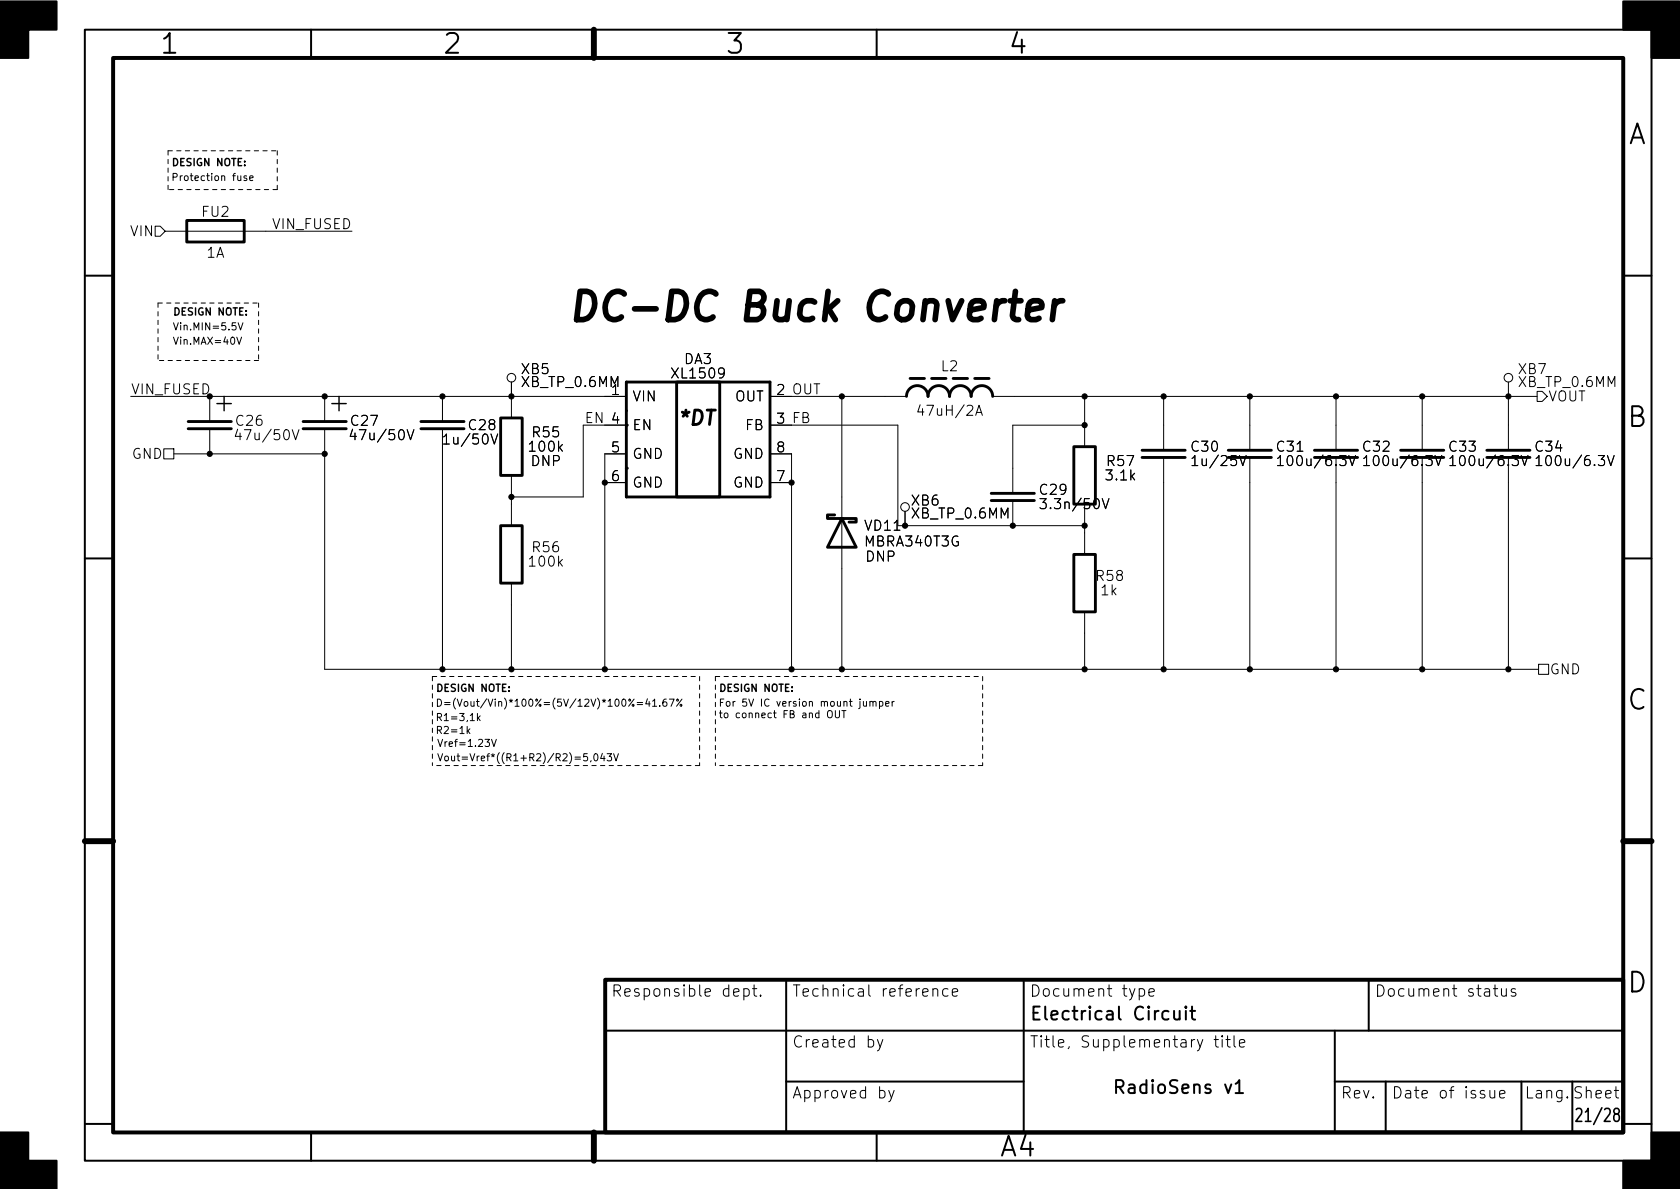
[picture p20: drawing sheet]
<svg xmlns="http://www.w3.org/2000/svg" width="297mm" height="210mm" viewBox="0 0 297 210" stroke-linecap="round" stroke-linejoin="round" font-family="sans-serif">
<defs><g id="words">
<text font-size="7" x="100.1" y="56.8">DC-DC Buck Converter</text>
<g font-size="4.9">
<text x="28.6" y="9.5">1</text>
<text x="78.6" y="9.5">2</text>
<text x="128.6" y="9.5">3</text>
<text x="178.6" y="9.5">4</text>
<text x="287.7" y="25.5">A</text>
<text x="287.7" y="75.5">B</text>
<text x="287.7" y="125.5">C</text>
<text x="287.7" y="175.5">D</text>
<text x="176.9" y="204.5">A4</text>
</g>
<text font-size="3.5" x="120.4" y="75.2">*DT</text>
<g font-size="3.2">
<text x="182" y="180.4">Electrical Circuit</text>
<text x="198" y="193.4">RadioSens v1</text>
<text x="279.5" y="198.4">21/28</text>
</g>
<g font-size="2.8">
<text x="108" y="176.3">Responsible dept.</text>
<text x="140" y="176.3">Technical reference</text>
<text x="182" y="176.3">Document type</text>
<text x="243" y="176.3">Document status</text>
<text x="140" y="185.3">Created by</text>
<text x="182" y="185.3">Title, Supplementary title</text>
<text x="140" y="194.3">Approved by</text>
<text x="237" y="194.3">Rev.</text>
<text x="246" y="194.3">Date of issue</text>
<text x="269.5" y="194.3">Lang. Sheet</text>
</g>
<g font-size="2.5">
<text x="23.2" y="41.8">VIN</text>
<text x="35.8" y="38.3">FU2</text>
<text x="48.3" y="40.5">VIN_FUSED</text>
<text x="36.5" y="45.6">1A</text>
<text x="121" y="64.4">DA3</text>
<text x="166.4" y="65.7">L2</text>
<text x="23.1" y="69.7">VIN_FUSED</text>
<text x="92.2" y="66.2">XB5</text>
<text x="92.4" y="68.4">XB_TP_0.6MM</text>
<text x="108.2" y="69.8">1</text>
<text x="111.8" y="71">VIN</text>
<text x="119.1" y="66.9">XL1509</text>
<text x="129.9" y="71">OUT</text>
<text x="137.4" y="69.8">2 OUT</text>
<text x="137.4" y="69.8">2</text>
<text x="268.5" y="66.2">XB7</text>
<text x="268.7" y="68.4">XB_TP_0.6MM</text>
<text x="273.7" y="71">VOUT</text>
<text x="41.8" y="75.3">C26</text>
<text x="42.5" y="77.8">47u/50V</text>
<text x="62.1" y="75.3">C27</text>
<text x="62.8" y="77.8">47u/50V</text>
<text x="83" y="76.1">C28</text>
<text x="94.2" y="77.3">R55</text>
<text x="103.5" y="74.8">EN 4</text>
<text x="108.2" y="74.9">4</text>
<text x="111.8" y="76.1">EN</text>
<text x="131.8" y="76.1">FB</text>
<text x="137.4" y="74.9">3 FB</text>
<text x="137.4" y="74.9">3</text>
<text x="162.9" y="73.5">47uH/2A</text>
<text x="23.3" y="81.1">GND</text>
<text x="79.1" y="78.6">1u/50V</text>
<text x="93.8" y="79.9">100k</text>
<text x="93.9" y="82.4">DNP</text>
<text x="108.2" y="80">5</text>
<text x="111.8" y="81.1">GND</text>
<text x="129.6" y="81.1">GND</text>
<text x="137.4" y="80">8</text>
<text x="195.8" y="82.4">R57</text>
<text x="210.7" y="79.9">C30</text>
<text x="211.5" y="82.4">1u/25V</text>
<text x="225.8" y="79.9">C31</text>
<text x="227" y="82.4">100u/6.3V</text>
<text x="241.1" y="79.9">C32</text>
<text x="242.2" y="82.4">100u/6.3V</text>
<text x="256.3" y="79.9">C33</text>
<text x="257.5" y="82.4">100u/6.3V</text>
<text x="271.6" y="79.9">C34</text>
<text x="272.7" y="82.4">100u/6.3V</text>
<text x="108.2" y="85.1">6</text>
<text x="111.8" y="86.2">GND</text>
<text x="129.6" y="86.2">GND</text>
<text x="137.4" y="85.1">7</text>
<text x="161.2" y="89.4">XB6</text>
<text x="183.9" y="87.5">C29</text>
<text x="195.7" y="85">3.1k</text>
<text x="153" y="93.8">VD11</text>
<text x="161.4" y="91.7">XB_TP_0.6MM</text>
<text x="184.9" y="90">3.3n/50V</text>
<text x="93.8" y="100.2">100k</text>
<text x="94.2" y="97.7">R56</text>
<text x="153.1" y="96.6">MBRA340T3G</text>
<text x="153.1" y="99.3">DNP</text>
<text x="193.9" y="102.7">R58</text>
<text x="194.7" y="105.3">1k</text>
<text x="274" y="119.2">GND</text>
</g>
<g font-size="1.8">
<text x="30.2" y="29.4">DESIGN NOTE:</text>
<text x="30.2" y="32">Protection fuse</text>
<text x="30.5" y="55.8">DESIGN NOTE:</text>
<text x="30.5" y="58.4">Vin.MIN=5.5V</text>
<text x="30.5" y="60.9">Vin.MAX=40V</text>
<text x="77" y="125">D=(Vout/Vin)*100%=(5V/12V)*100%=41.67%</text>
<text x="77" y="122.3">DESIGN NOTE:</text>
<text x="127" y="124.9">For 5V IC version mount jumper</text>
<text x="127" y="122.3">DESIGN NOTE:</text>
<text x="77" y="127.5">R1=3,1k</text>
<text x="77" y="129.8">R2=1k</text>
<text x="127" y="127">to connect FB and OUT</text>
<text x="77.2" y="134.6">Vout=Vref*((R1+R2)/R2)=5,043V</text>
<text x="77.2" y="132.1">Vref=1.23V</text>
</g>
</g></defs>
<g fill="none" stroke="#000" stroke-width=".35">
<path d="M15 5.2h277v200.1h-277zM55 5.2v5M105 5.2v5M155 5.2v5M15 48.7h5M287 48.7h5M15 98.7h5M287 98.7h5M15 148.7h5M287 148.7h5M139 173.3v27M181 173.3v27"/>
<path d="M206.6 178.9l-.7-.1-.4 .4v.7l.2 .3 .2 .1 .7-.1M207.6 178.8v1.2l.1 .2a.62 .62 0 0 0 .9-.1M208.6 178.8v1.5M209.7 178l-.1 .1 .1 .1 .1-.1-.1-.1v.2M209.7 178.8v1.5M210.4 178.8h.9M210.8 178v2l.1 .2 .4 .1M242 173.3v9M15 198.7h5M107 182.3h180M139 191.3h42M218.5 191.7l.6-.7v2.3"/>
<path d="M218.5 193.3h1.3M236 191.3h51M236 182.3v18M245 191.3v9M269 191.3v9M278 191.3v9M287 198.7h5M55 200.3v5M105 200.3v5M155 200.3v5"/>
</g>
<path d="M20 10.2h267v190.1h-267zM107 173.3h180v27h-180z" fill="none" stroke="#000" stroke-width=".7"/>
<path d="M105 5.2v5M15 148.7h5M287 148.7h5M105 200.3v5" fill="none" stroke="#000" stroke-width="1.1"/>
<path d="M0 .2h10v5h-5v5h-5zM287 .2h10v10h-5v-5h-5zM0 200.3h5v5h5v5h-10zM292 200.3h5v10h-10v-5h5z" fill="#000" stroke="#000" stroke-width=".35"/>
<g fill="none" stroke="#000" stroke-width=".18">
<path d="M27.4 40h.9l.9 .9-.9 .9h-.9zM42 31.1l.1 .8h.3l.2-.1M42.6 31.1v.8M43.6 31.1h-.3l-.2 .2 .1 .1 .4 .2v.3h-.5M44.2 31.5l.6-.1-.1-.3h-.4l-.1 .2v.6h.5M29.2 40.9h33M41.9 59.6l.4 1.3 .4-1.3M42.1 57.1l.4 1.2 .5-1.2M23.1 70.1h87.6M29 79.4h1.7v1.7h-1.7zM37.1 70.1v4.4M37.1 75.8v4.5"/>
<path d="M42 75.9l-.4 1.3h1.1M51.7 76l.6 1.8 .6-1.8M57.4 70.1v4.4M57.4 75.8v42.6h214.6M62.3 75.9l-.4 1.3h1.1M72 76l.6 1.8 .6-1.8M78.2 70.1v4.4M78.2 75.8v42.6M78.4 77.3l.5-.6v1.8M78.4 78.5h1M86.8 76.7l.6 1.8 .6-1.8M90.4 67.6v6.3"/>
<path d="M103.1 75.2v12.7h-12.7M106.9 75.2h3.8M110.7 72.6h.1M136.1 70.1h24.2M136.1 75.2h22.6v17.8h33.1M148.8 70.1v48.3M172.5 73.4l.6-1.7 .6 1.7M172.7 72.9h.8M175.5 70.1h96.3M191.8 70.1v8.9M191.8 75.2h-12.7v12M205.7 70.1v9.5"/>
<path d="M221 70.1v9.5M236.2 70.1v9.5M251.5 70.1v9.5M266.7 67.6v12M271.8 69.2h.9l.9 .9-.9 .9h-.9zM30.7 80.3h26.7M90.4 84.1v8.9M106.9 85.3h3.8M110.7 80.3h-3.8v38.1M136.1 80.3h3.9v38.1M136.1 85.3h3.9M160 90.4v2.6"/>
<path d="M179.1 88.5v4.5M183.9 88.2h1.1l-.6 .7a.48 .48 0 0 1 .6 .3v.4l-.2 .3-.7 .1-.2-.2M191.8 89.1v8.9M194.9 88.2l.6 1.8 .6-1.8M205.7 80.9v37.5M210.8 81.1l.5-.5v1.7M210.8 82.3h1M219.1 80.6l.6 1.7 .6-1.7M221 80.9v37.5M225.9 81.1l.5-.5v1.7M225.9 82.3h1M236.2 80.9v37.5"/>
<path d="M238.5 80.6l.6 1.7 .6-1.7M241.1 81.1l.5-.5v1.7M241.1 82.3h1M251.5 80.9v37.5M253.7 80.6l.6 1.7 .6-1.7M256.4 81.1l.5-.5v1.7M256.4 82.3h1M266.7 80.9v37.5M269 80.6l.6 1.7 .6-1.7M271.6 81.1l.5-.5v1.7M271.6 82.3h1M284.2 80.6l.6 1.7 .6-1.7"/>
<path d="M90.4 103.1v15.3M191.8 108.2v10.2M272 117.5h1.8v1.7h-1.8zM82.7 129.2l.4 .5M83.1 128.9l-.5 .5M84.4 126.2v1.2M84.5 127l.4 .4M84.9 126.6l-.5 .5M86.9 130.7l.4 1.3 .5-1.3M103.8 133.3h-.6v.6l.2-.1h.4l.1 .2-.1 .4-.1 .1-.5-.1M104.5 134.5l-.1 .2M105.1 133.4l.2-.1a.68 .68 0 0 1 .4 .6 .68 .68 0 0 1-.4 .6l-.2-.1-.1-.3z"/>
<path d="M106.5 133.2l-.3 .9h.8M106.8 133.7v.8M107.3 133.3h.8l-.4 .5 .4 .1v.5l-.2 .1-.6-.1M108.5 133.3l.4 1.2 .4-1.2M112.7 124.2h.9M112.7 124.6h.9M114.5 123.6l-.3 .9h.8M114.8 124v.9M115.4 124l.3-.4v1.3M115.4 124.9h.7M116.7 124.8v.1M117.8 123.6l-.4 .1a.86 .86 0 0 0 0 1.2l.5-.1v-.4l-.2-.3h-.3l-.2 .3"/>
<path d="M118.3 123.6h.9l-.6 1.3M120.6 123.6l-1 1.3M146.4 125.8l.2-.1a.43 .43 0 0 1 .6 .4v.4a.42 .42 0 0 1-.5 .4 .42 .42 0 0 1-.4-.4zM147.7 125.7v1l.2 .2h.3l.2-.2v-1M149.2 125.7v1.2M152.7 124v.8l.3 .1 .2-.1M153.2 124v.9M153.8 124.2l.2-.2 .3 .1 .1 .8M153.8 124v.9M154.4 124.2l.1-.2 .3 .1 .1 .8M155.5 124.1l.4-.1 .2 .3-.1 .5h-.5M155.5 124v1.3"/>
<path d="M156.6 124.5l.6-.2-.1-.2-.3-.1-.2 .2v.6h.5M157.7 124v.9M158.1 124l-.4 .3M131.5 174.9l.6-.1 .4 .4v.6l-.2 .3-.2 .1-.6-.1M131.5 174.8v2M133 174.8h.8M133.3 174.2v1.7l.1 .2 .4 .1M134.5 176l.1 .1-.1 .1-.1-.1 .1-.1v.2M164.9 175a.5 .5 0 0 1 .9 .1v1.1M167.6 174.9l-.6-.1-.3 .4v.6l.2 .3 .1 .1 .6-.1M168.4 175.5l.9-.2-.1-.4-.5-.1-.3 .3 .1 1 .2 .1 .5-.1M201.4 174.9l.6-.1 .4 .4v.6l-.2 .3-.2 .1-.6-.1"/>
<path d="M203.1 175.5l1-.2-.1-.4-.6-.1-.3 .3 .1 1 .2 .1 .6-.1M264 174.8h.8M264.3 174.2v1.7l.1 .2 .4 .1M265.5 174.8l.1 1.3a.54 .54 0 0 0 .7-.1M266.3 174.8v1.4M267.9 174.9l-.4-.1-.3 .3 .1 .3 .6 .2 .1 .2-.1 .3-.1 .1-.6-.1M155.1 183.8l.5 1.4M156.1 183.8l-.7 1.8-.3 .2M157.1 192.8l.5 1.4M158.1 192.8l-.7 1.8-.3 .2M214.7 183.8h.7M214.9 183.2v1.7l.1 .2 .4 .1"/>
<path d="M216.1 183.2l-.1 .1 .1 .1 .1-.1-.1-.1v.2M216.1 183.8v1.4M216.8 183.8h.7M217 183.2v1.7l.1 .2 .4 .1M218.2 183.2v1.7l.3 .3M219.1 184.5l1-.2-.1-.4-.6-.1-.3 .3 .1 1 .2 .1 .6-.1M263.4 192.8l.1 1.3a.54 .54 0 0 0 .8-.1M264.3 192.8v1.4M265.1 193.5l1-.2-.1-.4-.6-.1-.3 .3 .1 1 .2 .1 .6-.1"/>
<circle cx="90.4" cy="66.8" r=".76"/>
<circle cx="266.7" cy="66.8" r=".76"/>
<circle cx="160" cy="89.7" r=".76"/>
<circle cx="119.8" cy="123.8" r=".18"/>
<circle cx="120.4" cy="124.7" r=".18"/>
</g>
<g fill="none" stroke="#000" stroke-width=".51">
<path d="M33 39h10.2v3.8h-10.2zM33.3 74.5h7.6M33.3 75.8h7.6M53.6 74.5h7.6M53.6 75.8h7.6M74.4 74.5h7.6M74.4 75.8h7.6M88.5 73.9h3.8v10.2h-3.8zM110.7 67.6h25.4v20.3h-25.4zM119.6 67.6h7.7v20.3h-7.7zM160.3 70.1a1.91 1.91 0 0 1 1.9-1.9 1.91 1.91 0 0 1 1.9 1.9 1.91 1.91 0 0 1 1.9-1.9 1.91 1.91 0 0 1 1.9 1.9 1.91 1.91 0 0 1 1.9-1.9 1.91 1.91 0 0 1 1.9 1.9 1.91 1.91 0 0 1 1.9-1.9 1.91 1.91 0 0 1 1.9 1.9M160.9 66.9h2.5"/>
<path d="M164.7 66.9h2.6M168.5 66.9h2.6M172.3 66.9h2.6M189.9 79h3.8v10.1h-3.8zM201.9 79.6h7.6M217.2 79.6h7.6M232.4 79.6h7.6M247.6 79.6h7.7M262.9 79.6h7.6M88.5 93h3.8v10.1h-3.8zM147.6 91.1h-1.3v.6h2.5l-2.5 5.1h5.1l-2.6-5.1h2.6v.6h-1.3M175.3 87.2h7.6"/>
<path d="M175.3 88.5h7.6M189.9 98h3.8v10.2h-3.8zM201.9 80.9h7.6M217.2 80.9h7.6M232.4 80.9h7.6M247.6 80.9h7.7M262.9 80.9h7.6"/>
</g>
<path d="M38.4 71.4h2.5M39.6 70.1v2.5M58.7 71.4h2.5M59.9 70.1v2.5" fill="none" stroke="#000" stroke-width=".25"/>
<g fill="#000">
<circle cx="110.7" cy="75.2" r=".25"/>
<circle cx="110.7" cy="82.8" r=".25"/>
</g>
<path d="M178.6 53.2h1.9M179.5 51.5l-.5 4.3 .2 .5 .4 .2h.5M181.7 54.9l2.5-.5v-.5l-.1-.5-.5-.2h-.9l-.5 .2-.3 .5-.3 1.9 .2 .5 .4 .2h1l.5-.2M186.5 53.2l-.4 3.3M187.9 53.2a1.48 1.48 0 0 0-1.5 .9" fill="none" stroke="#000" stroke-width="1"/>
<g fill="none" stroke="#000" stroke-width=".18" stroke-dasharray=".8 .8">
<path d="M29.7 26.7v6.8M29.7 26.7h19.3M49 26.7v6.8M49 33.5h-19.3M27.9 53.6v10.1M27.9 53.6h17.8M45.7 53.6v10.1M45.7 63.7h-17.8M76.5 119.6h47.2M76.5 119.6v15.8M123.7 119.6v15.8M126.5 119.6v15.8"/>
<path d="M126.5 119.6h47.2M173.7 119.6v15.8M123.7 135.4h-47.2M173.7 135.4h-47.2"/>
</g>
<g fill="#000" stroke="#000" stroke-width=".18">
<circle cx="57.4" cy="70.1" r=".46"/>
<circle cx="78.2" cy="70.1" r=".46"/>
<circle cx="90.4" cy="70.1" r=".46"/>
<circle cx="148.8" cy="70.1" r=".46"/>
<circle cx="191.8" cy="75.2" r=".46"/>
<circle cx="191.8" cy="70.1" r=".46"/>
<circle cx="205.7" cy="70.1" r=".46"/>
<circle cx="221" cy="70.1" r=".46"/>
<circle cx="236.2" cy="70.1" r=".46"/>
<circle cx="251.5" cy="70.1" r=".46"/>
<circle cx="266.7" cy="70.1" r=".46"/>
<circle cx="37.1" cy="80.3" r=".46"/>
<circle cx="57.4" cy="80.3" r=".46"/>
<circle cx="90.4" cy="87.9" r=".46"/>
<circle cx="106.9" cy="85.3" r=".46"/>
<circle cx="140" cy="85.3" r=".46"/>
<circle cx="160" cy="93" r=".46"/>
<circle cx="179.1" cy="93" r=".46"/>
<circle cx="191.8" cy="93" r=".46"/>
<circle cx="78.2" cy="118.4" r=".46"/>
<circle cx="90.4" cy="118.4" r=".46"/>
<circle cx="106.9" cy="118.4" r=".46"/>
<circle cx="140" cy="118.4" r=".46"/>
<circle cx="148.8" cy="118.4" r=".46"/>
<circle cx="191.8" cy="118.4" r=".46"/>
<circle cx="205.7" cy="118.4" r=".46"/>
<circle cx="221" cy="118.4" r=".46"/>
<circle cx="236.2" cy="118.4" r=".46"/>
<circle cx="251.5" cy="118.4" r=".46"/>
<circle cx="266.7" cy="118.4" r=".46"/>
</g>
<use href="#words"/>
</svg>
